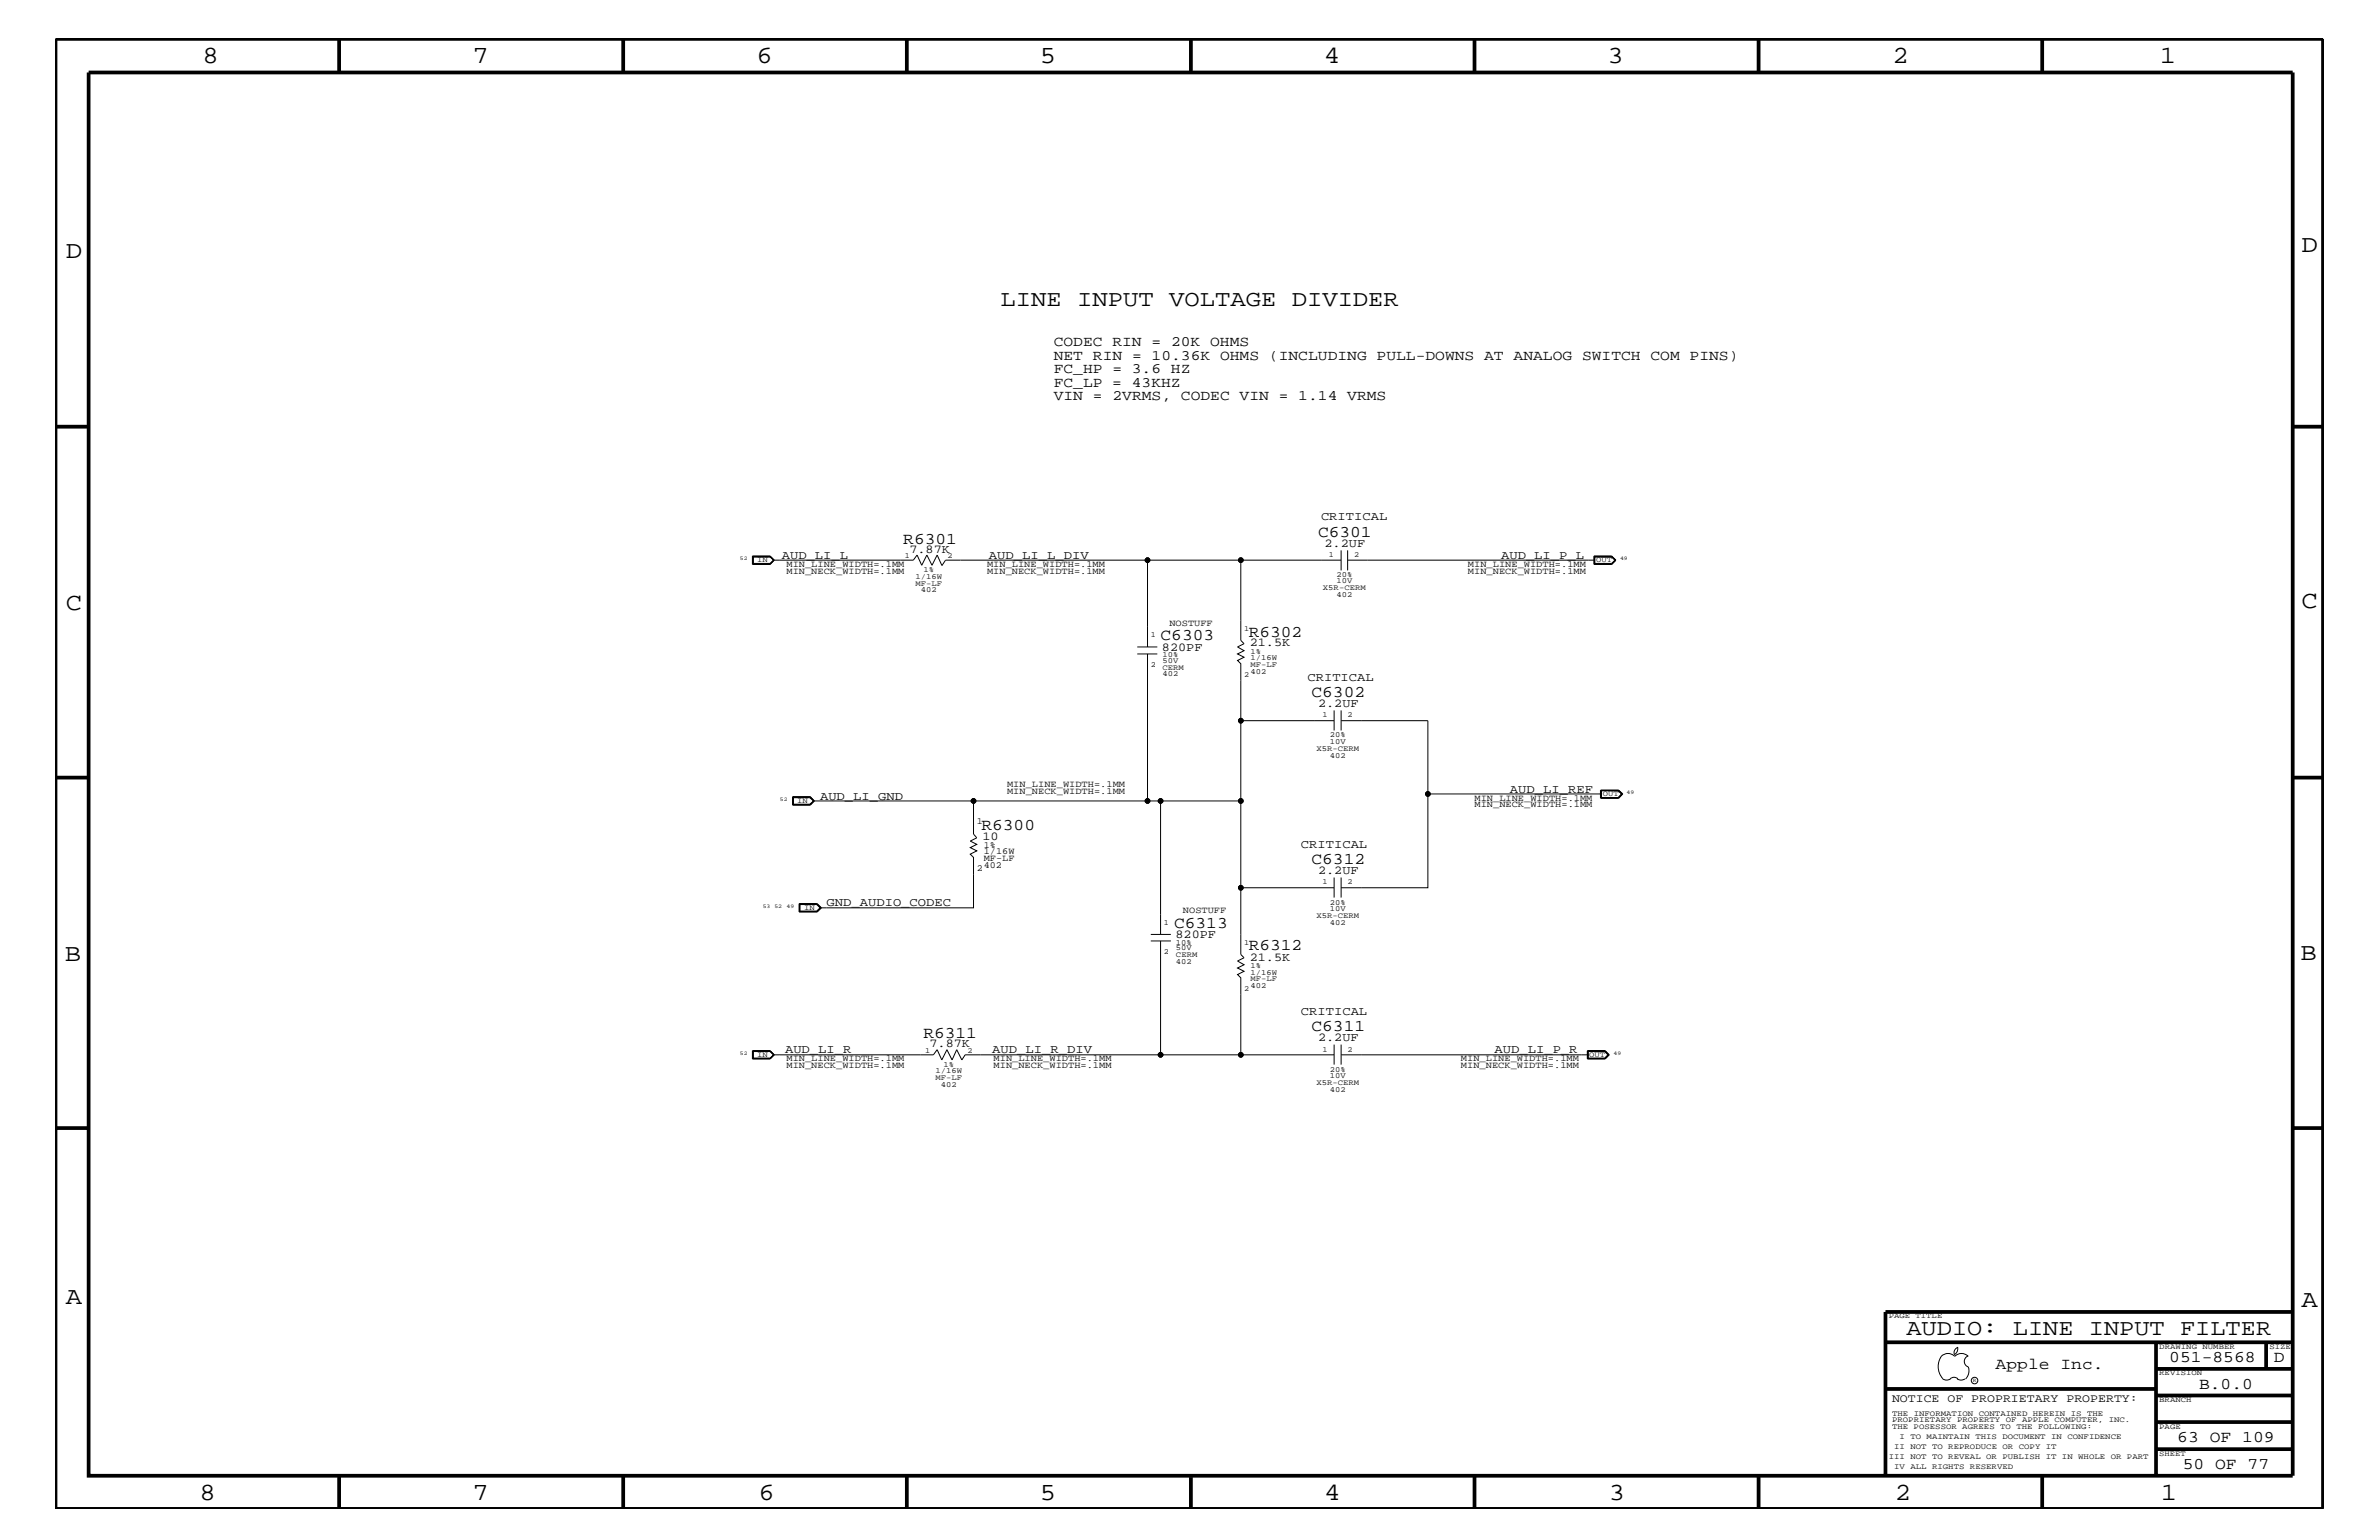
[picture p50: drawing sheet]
<svg xmlns="http://www.w3.org/2000/svg" width="432mm" height="279mm" viewBox="0 0 432 279" stroke-linecap="round" stroke-linejoin="round" font-family="sans-serif">
<defs><g id="words">
<g font-size="4.5">
<text x="36.7" y="11.5">8</text>
<text x="85.8" y="11.5">7</text>
<text x="137.3" y="11.5">6</text>
<text x="188.7" y="11.5">5</text>
<text x="240.3" y="11.5">4</text>
<text x="291.8" y="11.5">3</text>
<text x="343.5" y="11.5">2</text>
<text x="392" y="11.5">1</text>
<text x="11.9" y="46.8">D</text>
<text x="417.7" y="45.7">D</text>
<text x="11.9" y="110.6">C</text>
<text x="417.7" y="110.3">C</text>
<text x="11.8" y="174.3">B</text>
<text x="417.6" y="174.2">B</text>
<text x="11.9" y="236.7">A</text>
<text x="417.7" y="237.1">A</text>
<text x="36.2" y="272.1">8</text>
<text x="85.8" y="272.1">7</text>
<text x="137.7" y="272.1">6</text>
<text x="188.7" y="272.1">5</text>
<text x="240.4" y="272.1">4</text>
<text x="292" y="272.1">3</text>
<text x="343.9" y="272.1">2</text>
<text x="392.2" y="272.1">1</text>
</g>
<g font-size="4.1">
<text x="181.6" y="55.6">LINE INPUT VOLTAGE DIVIDER</text>
<text x="346" y="242.3">AUDIO: LINE INPUT FILTER</text>
</g>
<g font-size="3">
<text x="164" y="98.7">R6301</text>
<text x="239.2" y="97.4">C6301</text>
<text x="210.7" y="116.2">C6303</text>
<text x="226.7" y="115.5">R6302</text>
<text x="238" y="126.5">C6302</text>
<text x="178.1" y="150.7">R6300</text>
<text x="238" y="156.8">C6312</text>
<text x="213.1" y="168.3">C6313</text>
<text x="226.7" y="172.4">R6312</text>
<text x="167.6" y="188.3">R6311</text>
<text x="238" y="187.1">C6311</text>
<text x="362.2" y="248.4">Apple Inc.</text>
<text x="393.7" y="247.1">051-8568</text>
<text x="399.2" y="252">B.0.0</text>
<text x="412.7" y="247.1">D</text>
<text x="395.2" y="261.6">63 OF 109</text>
<text x="396.2" y="266.6">50 OF 77</text>
</g>
<g font-size="2.6">
<text x="191.3" y="65.3">NET RIN = 10.36K OHMS (INCLUDING PULL-DOWNS AT ANALOG SWITCH COM PINS)</text>
<text x="191.3" y="62.9">CODEC RIN = 20K OHMS</text>
<text x="191.3" y="70.1">FC_LP = 43KHZ</text>
<text x="191.3" y="67.7">FC_HP = 3.6 HZ</text>
<text x="191.3" y="72.6">VIN = 2VRMS, CODEC VIN = 1.14 VRMS</text>
</g>
<g font-size="2.2">
<text x="239.8" y="94.3">CRITICAL</text>
<text x="141.9" y="101.4">AUD_LI_L</text>
<text x="165.1" y="100.4">7.87K</text>
<text x="179.5" y="101.4">AUD_LI_L_DIV</text>
<text x="240.4" y="99.3">2.2UF</text>
<text x="272.5" y="101.4">AUD_LI_P_L</text>
<text x="210.9" y="118.1">820PF</text>
<text x="226.8" y="117.3">21.5K</text>
<text x="237.3" y="123.5">CRITICAL</text>
<text x="239.2" y="128.3">2.2UF</text>
<text x="274.1" y="143.9">AUD_LI_REF</text>
<text x="148.8" y="145.1">AUD_LI_GND</text>
<text x="178.3" y="152.4">10</text>
<text x="236.1" y="153.8">CRITICAL</text>
<text x="239.2" y="158.6">2.2UF</text>
<text x="150" y="164.5">GND_AUDIO_CODEC</text>
<text x="213.4" y="170.1">820PF</text>
<text x="226.8" y="174.3">21.5K</text>
<text x="236.1" y="184.1">CRITICAL</text>
<text x="142.5" y="191.1">AUD_LI_R</text>
<text x="168.7" y="190">7.87K</text>
<text x="180.1" y="191.1">AUD_LI_R_DIV</text>
<text x="239.2" y="188.9">2.2UF</text>
<text x="271.3" y="191.1">AUD_LI_P_R</text>
</g>
<text font-size="2.1" x="343.4" y="254.4">NOTICE OF PROPRIETARY PROPERTY:</text>
<g font-size="1.7">
<text x="142.7" y="102.9">MIN_LINE_WIDTH=.1MM</text>
<text x="142.7" y="104.1">MIN_NECK_WIDTH=.1MM</text>
<text x="179.2" y="104.1">MIN_NECK_WIDTH=.1MM</text>
<text x="179.2" y="102.9">MIN_LINE_WIDTH=.1MM</text>
<text x="266.4" y="102.9">MIN_LINE_WIDTH=.1MM</text>
<text x="266.4" y="104.1">MIN_NECK_WIDTH=.1MM</text>
<text x="212.3" y="113.6">NOSTUFF</text>
<text x="182.8" y="142.9">MIN_LINE_WIDTH=.1MM</text>
<text x="177.3" y="149.5">1</text>
<text x="182.8" y="144">MIN_NECK_WIDTH=.1MM</text>
<text x="267.6" y="145.3">MIN_LINE_WIDTH=.1MM</text>
<text x="267.6" y="146.5">MIN_NECK_WIDTH=.1MM</text>
<text x="178.6" y="153.8">1%</text>
<text x="178.6" y="155">1/16W</text>
<text x="177.3" y="158">2</text>
<text x="178.6" y="157.4">402</text>
<text x="178.6" y="156.2">MF-LF</text>
<text x="214.7" y="165.7">NOSTUFF</text>
<text x="142.7" y="192.6">MIN_LINE_WIDTH=.1MM</text>
<text x="142.7" y="193.7">MIN_NECK_WIDTH=.1MM</text>
<text x="180.3" y="192.6">MIN_LINE_WIDTH=.1MM</text>
<text x="180.3" y="193.7">MIN_NECK_WIDTH=.1MM</text>
<text x="265.2" y="193.7">MIN_NECK_WIDTH=.1MM</text>
<text x="265.2" y="192.6">MIN_LINE_WIDTH=.1MM</text>
</g>
<g font-size="1.4">
<text x="164.3" y="101.3">1</text>
<text x="172" y="101.3">2</text>
<text x="241.2" y="101">1</text>
<text x="245.8" y="101">2</text>
<text x="137.4" y="102.1">IN</text>
<text x="166.2" y="106.3">MF-LF</text>
<text x="166.2" y="105">1/16W</text>
<text x="167.1" y="107.5">402</text>
<text x="167.6" y="103.8">1%</text>
<text x="240.1" y="107.1">X5R-CERM</text>
<text x="242.6" y="105.9">10V</text>
<text x="242.6" y="104.7">20%</text>
<text x="289.7" y="102.1">OUT</text>
<text x="242.6" y="108.3">402</text>
<text x="208.9" y="115.6">1</text>
<text x="211" y="119.2">10%</text>
<text x="225.8" y="114.4">1</text>
<text x="227" y="119.8">1/16W</text>
<text x="227" y="118.6">1%</text>
<text x="208.9" y="121">2</text>
<text x="211" y="120.3">50V</text>
<text x="211" y="121.5">CERM</text>
<text x="211" y="122.7">402</text>
<text x="225.8" y="122.9">2</text>
<text x="227" y="121">MF-LF</text>
<text x="227" y="122.3">402</text>
<text x="240" y="130.2">1</text>
<text x="244.6" y="130.2">2</text>
<text x="238.9" y="136.2">X5R-CERM</text>
<text x="241.4" y="133.8">20%</text>
<text x="241.4" y="135">10V</text>
<text x="241.4" y="137.4">402</text>
<text x="144.7" y="145.7">IN</text>
<text x="290.9" y="144.5">OUT</text>
<text x="240" y="160.5">1</text>
<text x="244.6" y="160.5">2</text>
<text x="146" y="165">IN</text>
<text x="211.2" y="167.8">1</text>
<text x="238.9" y="166.5">X5R-CERM</text>
<text x="241.4" y="164.1">20%</text>
<text x="241.4" y="167.8">402</text>
<text x="241.4" y="165.3">10V</text>
<text x="211.2" y="173.2">2</text>
<text x="213.4" y="172.4">50V</text>
<text x="213.4" y="173.7">CERM</text>
<text x="213.4" y="171.4">10%</text>
<text x="225.8" y="171.4">1</text>
<text x="213.4" y="174.9">402</text>
<text x="225.8" y="179.9">2</text>
<text x="227" y="178">MF-LF</text>
<text x="227" y="176.8">1/16W</text>
<text x="227" y="179.3">402</text>
<text x="227" y="175.6">1%</text>
<text x="137.4" y="191.7">IN</text>
<text x="167.9" y="191">1</text>
<text x="175.6" y="191">2</text>
<text x="240" y="190.8">1</text>
<text x="244.6" y="190.8">2</text>
<text x="288.5" y="191.7">OUT</text>
<text x="169.8" y="195.9">MF-LF</text>
<text x="169.8" y="194.8">1/16W</text>
<text x="170.8" y="197.2">402</text>
<text x="171.2" y="193.6">1%</text>
<text x="238.9" y="196.8">X5R-CERM</text>
<text x="241.4" y="195.6">10V</text>
<text x="241.4" y="194.4">20%</text>
<text x="241.4" y="198.1">402</text>
<text x="342.8" y="239.2">PAGE TITLE</text>
<text x="391.9" y="244.7">DRAWING NUMBER</text>
<text x="411.9" y="244.7">SIZE</text>
<text x="391.9" y="249.5">REVISION</text>
<text x="343.4" y="256.8">THE INFORMATION CONTAINED HEREIN IS THE</text>
<text x="391.9" y="254.4">BRANCH</text>
<text x="343.4" y="259.3">THE POSESSOR AGREES TO THE FOLLOWING:</text>
<text x="343.4" y="258">PROPRIETARY PROPERTY OF APPLE COMPUTER, INC.</text>
<text x="343.8" y="262.9">II NOT TO REPRODUCE OR COPY IT</text>
<text x="344.8" y="261.1">I TO MAINTAIN THIS DOCUMENT IN CONFIDENCE</text>
<text x="391.9" y="259.3">PAGE</text>
<text x="342.8" y="264.7">III NOT TO REVEAL OR PUBLISH IT IN WHOLE OR PART</text>
<text x="343.8" y="266.6">IV ALL RIGHTS RESERVED</text>
<text x="391.9" y="264.1">SHEET</text>
</g>
<g font-size="1">
<text x="134.3" y="101.6">52</text>
<text x="294" y="101.6">49</text>
<text x="141.6" y="145.3">52</text>
<text x="295.2" y="144">49</text>
<text x="138.4" y="164.7">53 52</text>
<text x="142.7" y="164.7">49</text>
<text x="134.3" y="191.4">52</text>
<text x="292.9" y="191.4">49</text>
<text x="358.1" y="250.7">R</text>
</g>
</g></defs>
<g fill="none" stroke="#000" stroke-width=".18">
<path d="M243.4 99.9v3.6M244.6 99.9v3.6M136.6 100.9h3.2l.7 .7-.7 .8h-3.2zM136.7 101h3.1M136.7 101v1.2h3.1l.6-.6M139.8 101l.7 .6M139.8 101l.6 .6M140.4 101.6h25.4l.7-.9 .8 1.9 .9-1.9 1 1.9 .9-1.9 .8 1.9M140.5 101.6l-.7-.6h-3.1v1.4M140.5 101.6l-.7 .7h-3.1M140.5 101.6l-.7 .8M206.4 118.6h3.7"/>
<path d="M206.4 117.4h3.7M208.3 101.6h-36.7l-.7 1M208.3 118.6v26.7M225.2 101.6h-16.9v15.8M243.4 101.6h-18.2v14.6l.6 .6-1.2 .6 1.2 .7-1.2 .5 1.2 .6-1.2 .6 .6 .6v40.7M244.6 101.6h44.9M289.3 100.9h3.2l.8 .7-.8 .8h-3.2zM289.4 101h3.1M289.5 101v1.2h3l.6-.6-.6-.6M292.5 101l.7 .6-.7 .7h-3.1M293.3 101.6l-.8-.6h-3.1v1.4M225.2 130.8h16.9"/>
<path d="M242.1 128.9v3.6M243.4 130.8h15.8v30.3h-15.8M243.4 128.9v3.6M143.8 144.6h3.3l.7 .7-.7 .8h-3.3zM143.9 144.6v1.4h3.2M143.9 144.6h3.2l.6 .7M144 144.7h3l.7 .6-.7 .6h-3zM147.1 144.6l.6 .7-.6 .7M147.7 145.3h29v6l.6 .7-1.2 .6 1.2 .6-1.2 .6 1.2 .6-1.2 .6 .6 .6v9.1h-27.9M147.7 145.3l-.6 .7M176.7 145.3h34M225.2 145.3h-14.5v24.2"/>
<path d="M242.1 159.2v3.6M243.4 159.2v3.6M259.2 144h31.5M290.6 143.4v1.4M293.7 143.5h-3v1.2h3M293.7 143.5l.7 .5-.7 .7M293.7 143.5l.6 .5-.6 .7M293.8 143.4h-3.3v1.4h3.3M293.8 143.4l.8 .6-.8 .8M293.8 143.4l.7 .6-.7 .8M145 163.9h3.3l.8 .8-.8 .8h-3.3zM145.2 164.1h3.1l.5 .6-.5 .6h-3.1z"/>
<path d="M148.3 164l.6 .7-.6 .7M148.3 164l.7 .7-.7 .7M148.3 164h-3.2v1.4h3.2M208.9 170.7h3.6M208.9 169.5h3.6M210.7 170.7v20.7h14.5M242.1 161.1h-16.9v12.1l.6 .6-1.2 .6 1.2 .6-1.2 .6 1.2 .6-1.2 .6 .6 .6v14M136.6 190.6h3.2l.7 .8-.7 .7h-3.2zM136.7 190.7h3.1l.7 .7-.7 .7h-3.1zM136.7 190.8h3.1l.6 .6-.6 .6h-3.1zM140.4 191.4h29l.7-1 .8 1.9 1-1.9 .9 1.9 .9-1.9 .9 1.9 .6-.9h35.5M225.2 191.4h16.9"/>
<path d="M242.1 189.5v3.7M243.4 191.4h44.9M243.4 189.5v3.7M288.1 190.6h3.2l.8 .8-.8 .7h-3.2zM288.1 192.1h3.2M288.1 190.7h3.2M288.2 190.7v1.4M288.3 190.8h3l.5 .6-.5 .6h-3zM291.3 190.7l.7 .7-.7 .7M291.3 190.7l.6 .7-.6 .7M352.3 246.1a1.69 1.69 0 0 1 2.5 0 1.72 1.72 0 0 1 2.4 0M352.4 246a3.2 3.2 0 0 0 .4 4.3l.8 .1 .4-.2"/>
<path d="M354 250.2l.7-.3 .7 .3M355.2 250.2l.7 .2 .7-.2M355.3 244.4v.3a1.18 1.18 0 0 1-.6 1.1M355.4 244.4a.99 .99 0 0 0-.6 1.4M357.2 246a1.04 1.04 0 0 0-.7 1 1.04 1.04 0 0 0 .7 1M357.3 248l.1 .7a2.11 2.11 0 0 1-.6 1.5"/>
<circle cx="208.3" cy="101.6" r=".42"/>
<circle cx="225.2" cy="101.6" r=".42"/>
<circle cx="225.2" cy="130.8" r=".42"/>
<circle cx="176.7" cy="145.3" r=".42"/>
<circle cx="208.3" cy="145.3" r=".42"/>
<circle cx="210.7" cy="145.3" r=".42"/>
<circle cx="225.2" cy="145.3" r=".42"/>
<circle cx="259.2" cy="144" r=".42"/>
<circle cx="225.2" cy="161.1" r=".42"/>
<circle cx="210.7" cy="191.4" r=".42"/>
<circle cx="225.2" cy="191.4" r=".42"/>
<circle cx="358.4" cy="250.5" r=".59"/>
</g>
<g fill="none" stroke="#000" stroke-width=".68" stroke-linecap="butt">
<path d="M10.1 7.1h411.5v266.7h-411.5zM16.1 13.2h400v254.5h-400zM61.6 7.1v6.1M113.1 7.1v6.1M164.6 7.1v6.1M216.2 7.1v6.1M267.6 7.1v6.1M319.2 7.1v6.1M370.7 7.1v6.1M10.1 77.4h6M416.1 77.4h5.5M10.1 141.1h6"/>
<path d="M416.1 141.1h5.5M10.1 204.7h6M416.1 204.7h5.5M416.1 238h-73.9v29.7M342.2 243.5h73.9M342.2 252h49.1M391.3 243.5v24.2M391.3 258h24.8M391.3 253.2h24.8M391.3 248.4h24.8M411.3 243.5v4.9M61.6 267.7v6.1"/>
<path d="M113.1 267.7v6.1M164.6 267.7v6.1M216.2 268v5.8M267.6 267.7v6.1M319.2 267.7v6.1M370.7 267.7v6.1M391.3 262.9h24.8"/>
</g>
<g fill="#000">
<circle cx="208.3" cy="101.6" r=".42"/>
<circle cx="225.2" cy="101.6" r=".42"/>
<circle cx="225.2" cy="130.8" r=".42"/>
<circle cx="176.7" cy="145.3" r=".42"/>
<circle cx="208.3" cy="145.3" r=".42"/>
<circle cx="210.7" cy="145.3" r=".42"/>
<circle cx="225.2" cy="145.3" r=".42"/>
<circle cx="259.2" cy="144" r=".42"/>
<circle cx="225.2" cy="161.1" r=".42"/>
<circle cx="210.7" cy="191.4" r=".42"/>
<circle cx="225.2" cy="191.4" r=".42"/>
</g>
<use href="#words"/>
</svg>
